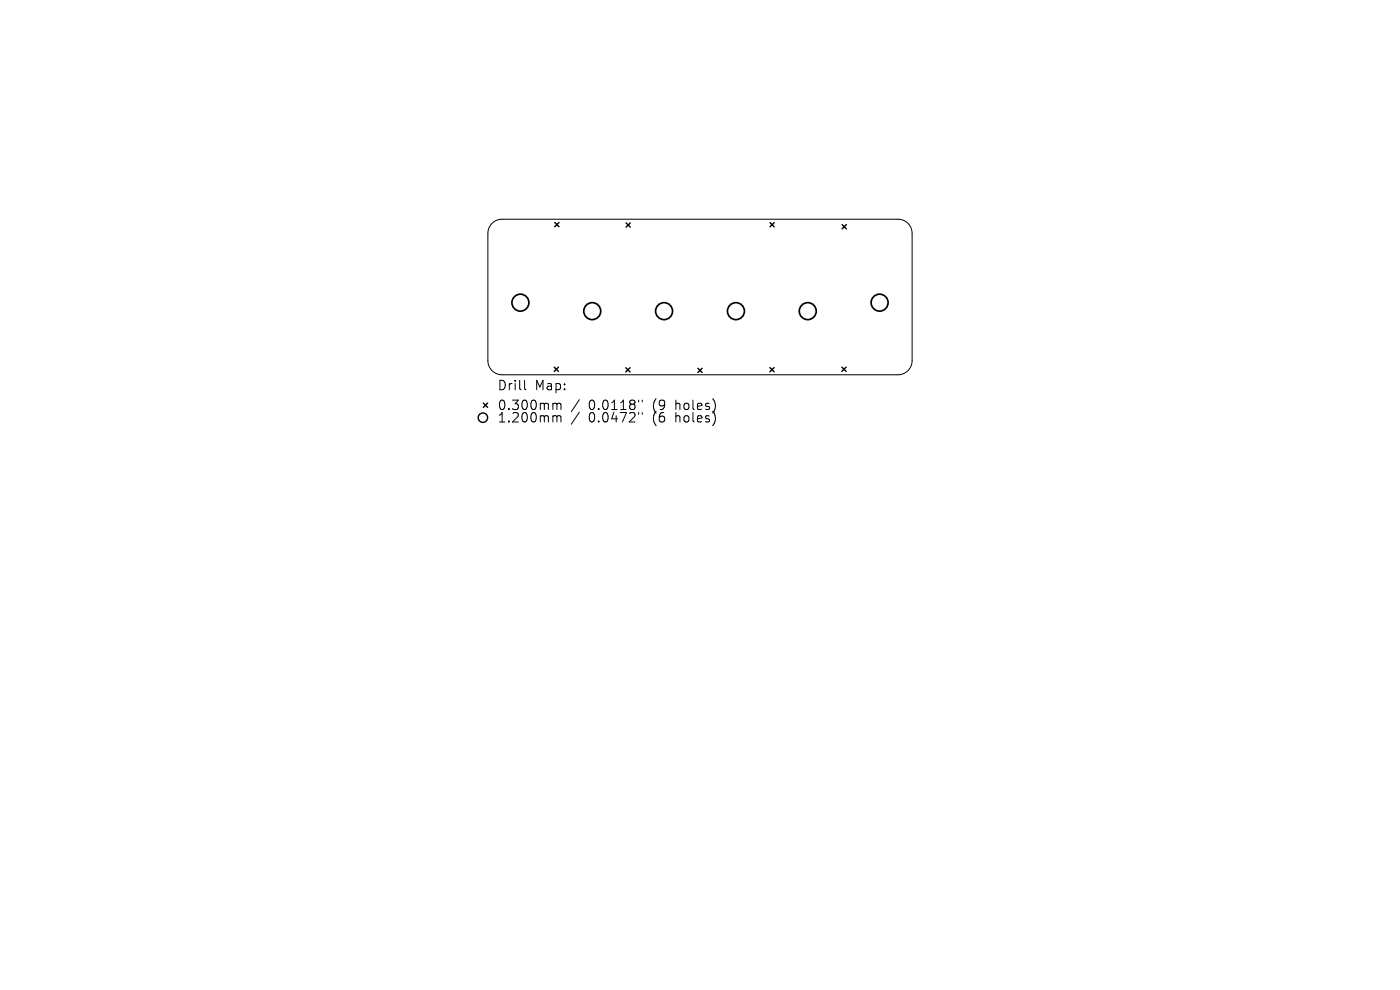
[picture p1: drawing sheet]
<svg xmlns="http://www.w3.org/2000/svg" width="297mm" height="210mm" viewBox="0 0 297 210" stroke-linecap="round" stroke-linejoin="round" font-family="sans-serif">
<defs><g id="words">
<g font-size="2.8">
<text x="105.4" y="83.1">Drill</text>
<text x="113.5" y="83.1">Map:</text>
<text x="105.4" y="87.3">0.300mm</text>
<text x="105.4" y="89.9">1.200mm</text>
<text x="124.9" y="87.3">0.0118&quot;</text>
<text x="124.9" y="89.9">0.0472&quot;</text>
<text x="138.6" y="87.3">(9</text>
<text x="138.6" y="89.9">(6</text>
<text x="143.6" y="87.3">holes)</text>
<text x="143.6" y="89.9">holes)</text>
</g>
</g></defs>
<g fill="none" stroke="#000" stroke-width=".21">
<path d="M104.4 47.4a3 3 0 0 1 2.1-.9h84a3 3 0 0 1 3 3v27a3 3 0 0 1-3 3h-84a3 3 0 0 1-3-3v-27a3 3 0 0 1 .9-2.1zM111.3 80.7v1.7l.3 .3M117.6 85.5h.3l.2 .3M117.6 88.2l.5 .1v.2M118.1 85.8l.3-.3 .5 .1 .1 1.3M118.1 85.8v1.1M118.1 88.5v1M118.1 88.5l.3-.3 .5 .1 .1 1.2M122.9 84.8l-1.7 2.6M122.9 87.4l-1.7 2.6M135.5 84.9v.4M135.5 87.5v.4"/>
<path d="M136.2 84.9v.4M136.2 87.5v.4"/>
</g>
<g fill="none" stroke="#000" stroke-width=".3">
<path d="M117.7 47.2l.9 .9M118.6 47.2l-.9 .9M132.8 47.3l.9 .9M133.7 47.3l-.9 .9M163.4 47.2l.9 .9M164.3 47.2l-.9 .9M178.7 47.6l.9 .9M179.6 47.6l-.9 .9M117.6 77.9l.9 .9M118.5 77.9l-.9 .9M132.8 78l.9 .9M133.7 78l-.9 .9"/>
<path d="M148.1 78.1l.9 .9M149 78.1l-.9 .9M163.3 78l.9 .9M164.2 78l-.9 .9M178.6 77.9l.9 .9M179.5 77.9l-.9 .9M102.5 85.5l.9 .9M103.4 85.5l-.9 .9"/>
<circle cx="102.4" cy="88.6" r="1"/>
</g>
<g fill="none" stroke="#000" stroke-width=".36">
<circle cx="110.4" cy="64.2" r="1.8"/>
<circle cx="125.6" cy="66" r="1.8"/>
<circle cx="140.9" cy="66" r="1.8"/>
<circle cx="156.1" cy="66" r="1.8"/>
<circle cx="171.4" cy="66" r="1.8"/>
<circle cx="186.6" cy="64.2" r="1.8"/>
</g>
<use href="#words"/>
</svg>
